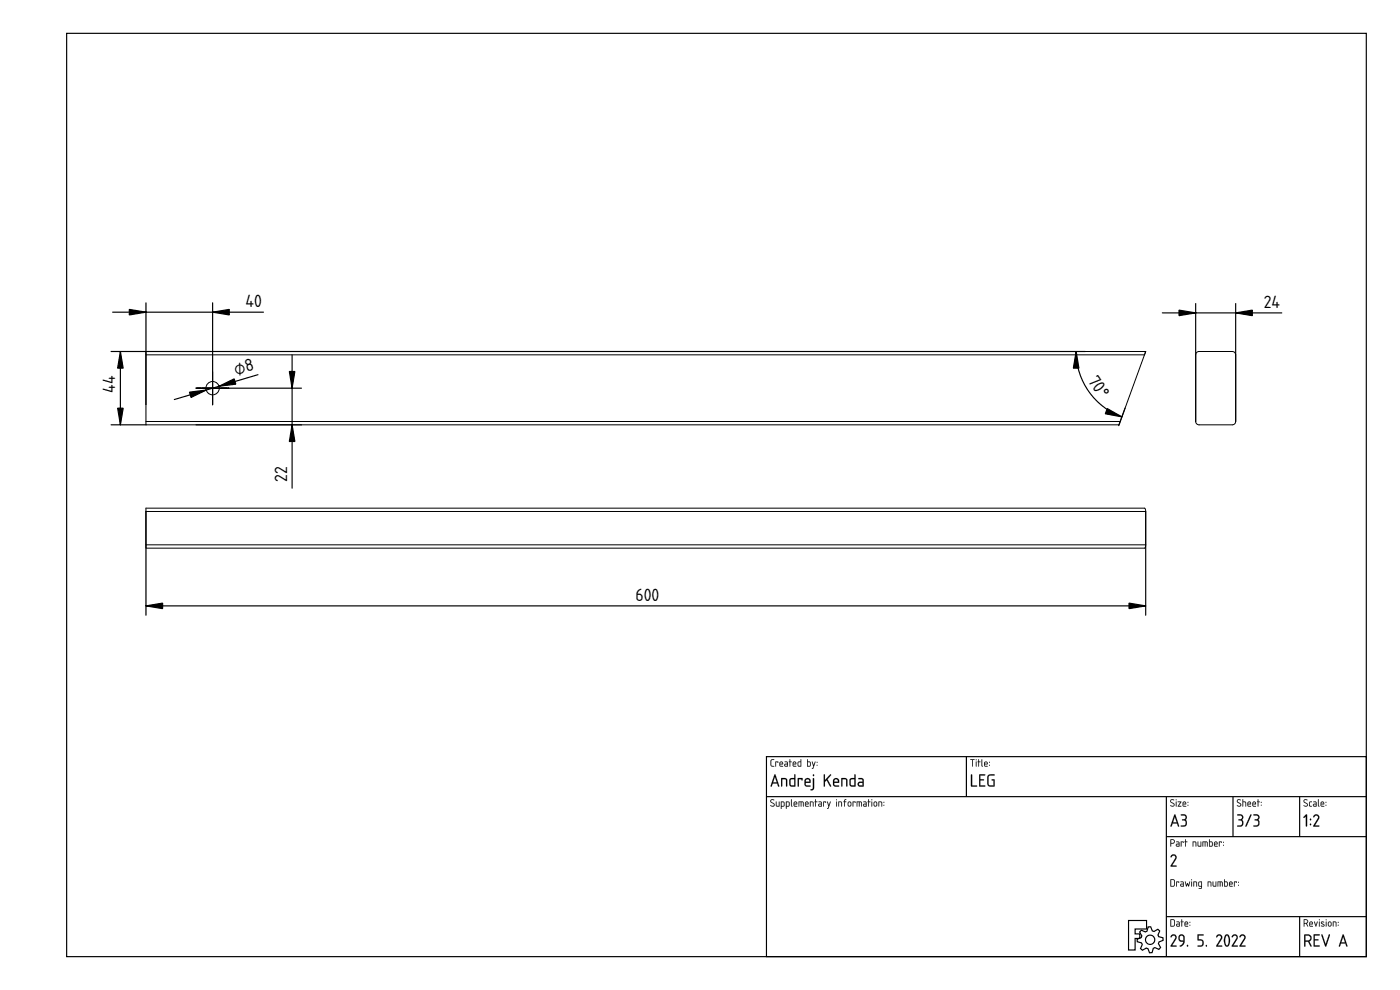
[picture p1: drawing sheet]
<svg xmlns="http://www.w3.org/2000/svg" width="420mm" height="297mm" viewBox="0 0 420 297" stroke-linecap="round" stroke-linejoin="round" font-family="sans-serif">
<defs><g id="words">
<g font-size="5">
<text x="73.7" y="92.1">40</text>
<text x="379.3" y="92.4">24</text>
<text x="70.9" y="112.7" transform="rotate(-17 70.9 112.7)">⌀8</text>
<text x="34.6" y="117.9" transform="rotate(-90 34.6 117.9)">44</text>
<text x="326.4" y="114.2" transform="rotate(56 326.4 114.2)">70°</text>
<text x="86.1" y="144.6" transform="rotate(-90 86.1 144.6)">22</text>
<text x="190.7" y="180.3">600</text>
</g>
</g></defs>
<g fill="none" stroke="#000" stroke-width=".35">
<path d="M20 10h390v277h-390zM230 227h180v60h-180zM230 239h180M290 227v12M350 239v48M370 239v12M390 239v12M350 251h60M338.7 276.2h5.4v2.5h-3.4v1.5h1.4v1.4h-1.4v3.4h-2zM342.5 279.1l1.2 .5 .5-.2 .4-1.3h.7l.5 1.2 .5 .2 1.2-.7 .5 .5-.5 1.2 .2 .5 1.3 .4 .1 .7-1.3 .5-.1 .5 .6 1.2-.5 .6-1.2-.6-.5 .2-.3 1.3-.8 .1-.5-1.3-.5-.1-1.1 .6-.6-.5 .5-1.2-.2-.5-1.3-.3v-.8l1.2-.5 .2-.5-.7-1.1zM350 275h60M390 275v12"/>
<circle cx="345.2" cy="282" r="1.4"/>
</g>
<g fill="#000">
<path d="M351.6 256.6a.92 .92 0 0 1 1.2-.1 .92 .92 0 0 1 .2 1.3l-1.2 1.9h1.1l.2 .3h-1.8l1.3-2.4a.63 .63 0 0 0-.3-.9 .63 .63 0 0 0-.8 .5l-.2-.1z"/>
<path d="M231.4 228l.9-.2-.8 .4v1.3l.1 .3h.6l.1 .2h-.7l-.3-.3zM232.7 228.5l.9 .1-.1 .3-.1-.2h-.5l-.1 1.3zM234.2 228.8l-.1 .3h.7l-.2-.4zM234.1 228.6a.55 .55 0 0 1 .7 0 .55 .55 0 0 1 .1 .7h-.8l.1 .5 .8 .1-.7 .1a.91 .91 0 0 1-.2-1.4zM235.6 229.4l.1 .4h.5v-.5zM235.5 228.5h.7l.3 .4-.1 1.1h-.6a.44 .44 0 0 1-.4-.4 .44 .44 0 0 1 .4-.5h.4v-.3zM237 227.8l.2 .1v.6l.4 .1-.4 .1-.1 1.3-.1-1.3-.3-.1 .3-.1zM238.2 228.8l-.1 .3h.7l-.2-.4zM238.1 228.6a.55 .55 0 0 1 .7 0 .55 .55 0 0 1 .1 .7h-.8l.1 .5 .8 .1-.7 .1a.91 .91 0 0 1-.2-1.4zM239.7 228.7l-.1 .1a.63 .63 0 0 0 0 .7 .63 .63 0 0 0 .7 .3v-1.1zM239.5 228.6l.8-.1v-.6l.1-.1v2.2h-.8l-.2-.2zM242.4 228.7v1.1h.6l.1-1zM242.2 227.8l.2 .1v.6h.7l.2 .3v.8l-.3 .4-.8-.1zM243.7 228.5l.5 1.1 .3-1h.2l-.7 2.1-.4-.1 .5-.7zM245.1 229.5l.2 .2zM245.1 228.6l.2 .3z"/>
<path d="M231.4 227.9l.9-.1v.2l-.8 .2v1.3l.1 .2 .7 .1v.2h-.7l-.3-.3zM231.4 228l-.1 1.7 .3 .3h.7l-.7-.2-.2-.3 .1-1.3 .8-.4zM232.7 228.5l.9 .1-.1 .3-.1-.2h-.5l-.1 1.3zM232.7 228.5l.1 1.5 .1-1.3h.5l.1 .2 .1-.3zM234.2 228.8l-.1 .3h.7l-.2-.4zM234.2 228.8a.36 .36 0 0 1 .4-.1 .36 .36 0 0 1 .2 .5h-.7zM234.1 228.6a.56 .56 0 0 1 .8 0 .56 .56 0 0 1 0 .8l-.8-.1 .1 .4 .8 .2-.7 .1a.92 .92 0 0 1-.2-1.4zM234.1 228.6l-.2 .4 .1 .9 1 .1-.8-.2-.1-.3v-.2h.9l-.1-.6-.4-.2zM235.6 229.4l.1 .4h.5v-.5zM235.6 229.4l.7-.1v.5h-.7zM235.5 228.5h.7l.3 .4-.1 1.1h-.6a.46 .46 0 0 1-.5-.4 .46 .46 0 0 1 .5-.5h.4v-.3l-.7-.1zM235.5 228.5l.7 .3 .1 .4h-.5a.43 .43 0 0 0-.4 .4 .43 .43 0 0 0 .4 .4h.6v-1.1l-.2-.4zM237 227.8l.2 .1v.6l.4 .1-.4 .1-.1 1.3-.1-1.3-.3-.1 .3-.1zM237 227.8v.7l-.2 .1 .2 .1 .1 1.3 .1-1.3 .4-.1-.4-.1zM238.2 228.8l-.1 .3h.7l-.2-.4zM238.2 228.8a.36 .36 0 0 1 .4-.1 .36 .36 0 0 1 .2 .5h-.7zM238.1 228.6a.56 .56 0 0 1 .7 0 .56 .56 0 0 1 .1 .8l-.8-.1 .1 .4 .8 .2-.7 .1a.92 .92 0 0 1-.2-1.4zM238.1 228.6l-.2 .4 .1 .9 .9 .1-.7-.2-.1-.3v-.2h.8l-.1-.6-.4-.2zM239.7 228.7l-.1 .1a.61 .61 0 0 0 0 .7 .61 .61 0 0 0 .7 .3v-1.1zM239.7 228.7h.6v1.1h-.4a.65 .65 0 0 1-.2-1.1zM239.5 228.6l.8-.1-.1-.6 .2-.1v2.2l-.9-.1zM239.5 228.6l-.1 1.1 .3 .3h.7v-2.2l-.1 .7zM242.4 228.7v1.1l.6-.1a.7 .7 0 0 0-.1-1zM242.4 228.7h.5a.73 .73 0 0 1 .2 1l-.7 .1zM242.2 227.8l.2 .1v.6h.7l.2 .2v1.1l-.3 .2-.8-.1zM242.2 227.8v2.1l.8 .1 .3-.4v-.8l-.2-.3h-.7zM243.7 228.5l.2 .1 .3 1 .3-1h.3l-.8 2.1-.4-.1 .3-.1 .2-.6zM243.7 228.5l.4 1.4-.2 .6-.2 .1 .3 .1 .7-2.1h-.2l-.3 1zM245.1 229.5h.2v.3l-.2-.1zM245.1 229.5l.2 .2zM245.1 228.6h.2v.3h-.2zM245.1 228.6l.2 .2z"/>
<path d="M232.5 232.4l.3 .1 1.1 3.2-.2 .4-.5-1h-1.3l-.3 .9-.4-.1zM232.5 232.4l-1.2 3.5h.3l.3-.8h1.4l.4 .9 .1-.2-1.1-3.3zM232.5 233.1l-.5 1.6h1.1zM232.6 233l.6 1.8h-1.2zM234.4 233.5l1.3-.1 .6 .7v1.7l-.2 .2-.2-.2-.1-1.8-1-.2v2l-.2 .2a3.7 3.7 0 0 1-.2-2.5zM234.5 233.5v2.4l.2-.1v-2h.8l.4 .2 .2 2 .1-.9a1.11 1.11 0 0 0-.7-1.6zM237.4 233.9l-.1 1.6 1.1 .2v-1.9zM237.4 233.8h1v1.9a.94 .94 0 0 1-1.2-.5zM237 233.7l.4-.3h1l-.1-.9 .4-.1-.1 3.6h-1.2l-.4-.3-.1-1.6zM237.1 233.7l-.1 1.9 .4 .4h1.2l.1-3.6-.3 .1v1h-1zM239.4 233.5l1.3-.1 .2 .2-.2 .6-.2-.4h-.7v2l-.2 .2a3.6 3.6 0 0 1-.2-2.5zM239.5 233.5l.1 2.5 .1-.2v-2h.8l.2 .3 .1-.5zM241.9 234l-.1 .6h1.1l-.2-.7zM241.9 234a.59 .59 0 0 1 .8-.2 .59 .59 0 0 1 .2 .8h-1.1zM241.7 233.6a.94 .94 0 0 1 1.3 .1 .94 .94 0 0 1 .1 1.2h-1.3l.2 .7h1.1l.2 .2-.2 .3h-.9a.92 .92 0 0 1-.8-1.3v-.7zM241.8 233.7l-.3 .6 .1 1.5 .6 .2h1v-.3l-1.2-.1-.2-.4v-.3l1.4-.1-.2-1.1-.6-.2zM244 233.5l.3 .1v2.8a.68 .68 0 0 1-.4 .7 .68 .68 0 0 1-.7-.1l.7-.5zM244 233.5v2.9l-.3 .4h-.4l.1 .3 .6-.1 .3-.4v-3zM243.9 232.6a.26 .26 0 0 1 .5 0 .26 .26 0 0 1-.5 0zM244 232.4v.4h.3v-.4zM247.2 232.4l.4 .1v1.6l1.5-1.7h.3l-1.1 1.4 1.1 2-.1 .2-.2-.1-1-1.8-.5 .5-.1 1.4h-.3zM247.3 232.4v3.5l.3-.1v-1.2l.5-.6 1.2 2 .1-.3-1.1-1.9 1.1-1.4h-.3l-1.6 1.7v-1.6zM250.5 234l-.1 .6h1.1l-.3-.7zM250.5 234a.59 .59 0 0 1 .7-.2 .59 .59 0 0 1 .3 .8h-1.2zM250.3 233.6a.94 .94 0 0 1 1.3 .1 .94 .94 0 0 1 .1 1.2h-1.3l.1 .7h1.1l.3 .2-.3 .3h-.9a.92 .92 0 0 1-.7-1.3v-.7zM250.3 233.7l-.3 .6 .2 1.5 .5 .2h1.1v-.3l-1.3-.1-.2-.4v-.3l1.5-.1-.2-1.1-.7-.2zM252.5 233.5l1.3-.1 .5 .7v1.7l-.2 .2-.2-.2v-1.8l-1.1-.2v2l-.2 .2a3.7 3.7 0 0 1-.1-2.5zM252.5 233.5v2.4l.3-.1v-2h.8l.3 .2 .2 2 .2-.9a1.11 1.11 0 0 0-.7-1.6zM255.5 233.9l-.1 1.6 1 .2v-1.9zM255.5 233.8h.9v1.9a.94 .94 0 0 1-1.1-.5zM255.1 233.7l.4-.3h.9v-.9l.3-.1v3.6h-1.2l-.5-.3-.1-1.6zM255.1 233.7v1.9l.4 .4h1.2v-3.6l-.3 .1v1h-.9zM257.9 235l-.1 .4 .2 .2 .9 .1v-.8zM257.8 235l1.1-.1v.8l-1.1-.1zM257.6 233.5l1.1-.1 .5 .6v1.9l-1.1 .2a.77 .77 0 0 1-.7-.8 .77 .77 0 0 1 .7-.8h.8l-.1-.5-1.2-.2zM257.6 233.5v.2l1.3 .3v.6h-.8a.72 .72 0 0 0-.7 .7 .72 .72 0 0 0 .7 .7l1.1-.1v-1.9l-.5-.5z"/>
<path d="M232.5 232.4l.2 .1 1.1 3.3-.1 .2-.5-.9h-1.3l-.3 .9-.3-.1zM232.6 233.1l-.6 1.6h1.1zM234.5 233.5a1.44 1.44 0 0 1 1.7 .5v1.8l-.1 .2-.2-.2v-1.8l-.4-.2h-.7v2l-.2 .2-.2-.2zM237.4 233.8l-.2 .5 .1 1.2 1.1 .2v-1.9zM237.1 233.7l.3-.2 1-.1v-.9l.3-.1v3.6h-1.3l-.4-.3-.1-1.6zM239.5 233.5l1.2-.1 .2 .2-.2 .6-.2-.4h-.7v2l-.2 .2-.2-.2zM241.9 234l-.1 .6h1.1a.58 .58 0 0 0-.3-.7 .58 .58 0 0 0-.7 .1zM241.8 233.7a.92 .92 0 0 1 1.2 0 .92 .92 0 0 1 .1 1.2h-1.3l.2 .7 1.3 .2-1.1 .2a.89 .89 0 0 1-.8-1.2l.1-.7zM244 233.5l.3 .1v2.8a.66 .66 0 0 1-.4 .6 .66 .66 0 0 1-.7 0l.7-.5zM244 232.6a.24 .24 0 0 1 .4 0 .24 .24 0 0 1-.4 0zM247.3 232.4l.3 .1v1.6l1.5-1.7h.3l-1.1 1.4 1.1 2-.1 .2-1.2-1.9-.5 .5-.1 1.4h-.2zM250.5 234l-.1 .6h1.1a.58 .58 0 0 0-.3-.7 .58 .58 0 0 0-.7 .1zM250.3 233.7a.92 .92 0 0 1 1.2 0 .92 .92 0 0 1 .2 1.2h-1.3l.1 .7 1.3 .2-1.1 .2a.89 .89 0 0 1-.7-1.2v-.7zM252.5 233.5a1.44 1.44 0 0 1 1.8 .5v1.8l-.2 .2-.2-.2v-1.8l-.3-.2h-.8v2l-.2 .2-.1-.2zM255.5 233.8l-.2 .5v1.2l1.1 .2v-1.9zM255.1 233.7l.4-.2 .9-.1v-.9l.3-.1v3.6h-1.2l-.5-.3-.1-1.6zM257.8 235v.4l.2 .2 .9 .1v-.8zM257.6 233.5h1.1l.5 .5v1.9l-1.1 .1a.74 .74 0 0 1-.7-.7 .74 .74 0 0 1 .7-.8h.8l-.1-.5-1.2-.3z"/>
<path d="M291.2 227.8l1.3 .1-.6 .1-.1 2-.1-2h-.5zM291.2 227.8l.5 .2 .1 2 .1-2 .6-.1zM292.9 228.5l.2 .1-.1 1.4zM292.9 228.5l.1 1.5 .1-1.4zM292.8 228a.2 .2 0 0 1 .4 0 .2 .2 0 0 1-.4 0zM292.9 227.8l.1 .3zM293.6 227.8l.2 .1v.6l.5 .1-.5 .1-.1 1.3-.1-1.3-.2-.1 .2-.1zM293.6 227.8v.7l-.2 .1 .2 .1 .1 1.3 .1-1.3 .5-.1-.5-.1zM294.6 227.8l.2 .1 .1 2.1-.4-.3zM294.6 227.8v1.9l.3 .3zM295.6 228.8v.3h.6l-.2-.4zM295.6 228.8a.36 .36 0 0 1 .5-.1 .36 .36 0 0 1 .1 .5h-.7zM295.5 228.6a.56 .56 0 0 1 .8 0 .56 .56 0 0 1 0 .8l-.8-.1 .1 .4 .9 .2-.7 .1a.92 .92 0 0 1-.3-1.4zM295.5 228.6l-.2 .4 .2 .9 .9 .1-.8-.2-.1-.3v-.2h.9l-.1-.6-.4-.2zM296.9 229.5h.2v.3l-.2-.1zM296.9 229.5l.1 .2zM296.9 228.6h.2v.3h-.2zM296.9 228.6l.1 .2z"/>
<path d="M291.2 227.8l1.3 .1-.6 .1-.1 2-.1-2h-.5zM292.9 228.5l.2 .1-.1 1.4zM292.9 228a.14 .14 0 0 1 .2 0 .14 .14 0 0 1-.2 0zM293.6 227.8l.2 .1v.6l.5 .1-.5 .1-.1 1.3-.1-1.3-.2-.1 .2-.1zM294.6 227.8l.2 .1 .1 2.1-.3-.3zM295.6 228.8v.3h.6l-.2-.4zM295.5 228.6a.55 .55 0 0 1 .8 0 .55 .55 0 0 1 0 .7h-.8l.2 .5 .7 .1-.6 .1a.91 .91 0 0 1-.3-1.4zM296.9 229.5l.1 .2zM296.9 228.6l.1 .3z"/>
<path d="M291.4 232.4l.4 .1v3.2h1.2l.2 .3h-1.8zM293.9 232.4h1.7l-.1 .3h-1.3v1.1l1.1 .2-1.1 .2v1.5h1.3l.1 .3h-1.7zM296.6 232.6l.6-.3 1.3 .1-.2 .3-1.4 .1-.2 .5v1.9l.3 .4 1.2 .1v-1.5l-.6-.2 .2-.2 .7 .1v2.1h-1.6l-.5-.4-.1-2.4z"/>
<path d="M291.4 232.4l.4 .1v3.2l1.2-.1 .2 .4h-1.8zM291.5 232.4v3.6h1.7l-.2-.3h-1.3v-3.2zM293.9 232.4h1.8l-.2 .3h-1.3v1.1h.9l.3 .2-.2 .2h-1v1.5l1.3-.1 .2 .4h-1.8zM293.9 232.4v3.6h1.7l-.1-.3h-1.3v-1.6l1.1-.1-1.1-.2v-1.1h1.3l.1-.3zM296.6 232.6l.6-.3 1.3 .1-.2 .3-1.3 .1-.3 .5v1.9l.3 .4 1.2 .1v-1.5l-.6-.2 .2-.2 .7 .1v2.1h-1.6l-.5-.4-.1-2.4zM296.6 232.6l-.3 .6 .1 2.4 .5 .4 1.5-.1 .1-2-.9 .1 .6 .1v1.6l-1.2-.1-.4-.4v-1.9l.3-.6h1.4l.1-.3h-1.2z"/>
<path d="M231.3 240l.8-.2 .3 .2-.1 .1a.48 .48 0 0 0-.6-.1 .48 .48 0 0 0-.2 .5l1 .8-.2 .6a.59 .59 0 0 1-.6 .2 .59 .59 0 0 1-.4-.5l.7 .2 .3-.3-1.1-.9zM231.3 240l-.1 .6 .9 .5a.37 .37 0 0 1 .2 .6 .37 .37 0 0 1-.6 .1l-.4-.2v.2a.64 .64 0 0 0 1 .2 .64 .64 0 0 0-.2-1l-.7-.4v-.3l.9-.3-.6-.2zM232.9 240.5l.2 .1v1.1l.6 .1v-1.2l.2-.1v1.5l-1-.1zM232.9 240.5l.1 1.4 .9 .1v-1.5l-.2 .1v1.2h-.4l-.3-.1zM234.6 240.7v1.1h.5l.1-1zM234.5 240.7l.7 .1-.1 1h-.6zM234.4 240.5h.8l.3 .4-.1 1-.8 .1-.2 .7zM234.4 240.5v2.1l.1-.6h.5a.81 .81 0 0 0 .4-1.1 .81 .81 0 0 0-1-.4zM236.1 240.7v1.1h.5l.1-1zM236.1 240.7l.7 .1-.2 1h-.5zM235.9 240.5h.8l.3 .4-.1 1-.8 .1-.1 .7zM235.9 240.5v2.1l.2-.6h.5a.81 .81 0 0 0 .4-1.1 .81 .81 0 0 0-1.1-.4zM237.4 239.8l.2 .1 .1 2.1-.3-.3zM237.4 239.9v1.8l.3 .3zM238.5 240.8l-.1 .3h.7l-.2-.4zM238.4 240.8a.36 .36 0 0 1 .5-.1 .36 .36 0 0 1 .2 .5h-.7zM238.3 240.6h.1a.56 .56 0 0 1 .7 0 .56 .56 0 0 1 .1 .8l-.8-.1v.4l.9 .2-.7 .1a.92 .92 0 0 1-.3-1.4zM238.4 240.6l-.2 .4 .1 .9 .9 .1-.7-.2-.1-.3v-.2h.8l-.1-.6-.4-.2zM239.7 240.5l1.4 .1 .1 1.4-.2-.1-.1-1.1-.4-.1-.1 1.3-.1-1.3h-.4v1.2l-.2 .1zM239.7 240.5v1.5l.1-1.3h.5l.1 1.3 .1-1.3h.4l.1 1.3 .2-.1a.93 .93 0 0 0 0-1 .93 .93 0 0 0-1-.4zM241.9 240.8l-.1 .3h.7l-.2-.4zM241.9 240.8a.36 .36 0 0 1 .4-.1 .36 .36 0 0 1 .2 .5h-.7zM241.8 240.6a.56 .56 0 0 1 .7 0 .56 .56 0 0 1 .1 .8l-.8-.1 .1 .4 .8 .2-.7 .1a.92 .92 0 0 1-.2-1.4zM241.8 240.6l-.2 .4 .1 .9 .9 .1-.7-.2-.1-.3v-.2h.8l-.1-.6-.4-.2zM243.1 240.5l1 .1v1.4l-.2-.1v-1.1l-.6-.1v1.2l-.2 .1zM243.1 240.5v1.5l.2-1.3 .6 .1 .2 1.2v-.7a.7 .7 0 0 0-.2-.8 .7 .7 0 0 0-.8 0zM244.7 239.8l.2 .1v.6l.4 .1-.4 .1-.1 1.3-.1-1.3-.3-.1 .3-.1zM244.7 239.8v.7l-.2 .1 .2 .1 .1 1.3 .1-1.3 .4-.1-.4-.1zM245.8 241.4l.1 .4h.5v-.4zM245.8 241.4l.6-.1v.5h-.6zM245.7 240.5h.7l.3 .4-.1 1.1h-.6a.46 .46 0 0 1-.5-.4 .46 .46 0 0 1 .5-.5h.4v-.3l-.7-.1zM245.7 240.5l.7 .3v.4h-.4a.43 .43 0 0 0-.4 .4 .43 .43 0 0 0 .4 .4h.6v-1.1l-.2-.4zM247 240.5l.9 .1-.1 .3-.1-.2h-.5l-.1 1.3zM247.1 240.5v1.5l.1-1.3h.5l.1 .2 .1-.3zM248.2 240.5l.2 .1 .3 1 .4-1h.2l-.8 2.1-.3-.1 .3-.1 .1-.6zM248.2 240.5l.4 1.4-.1 .6-.3 .1 .3 .1 .8-2.1h-.2l-.4 1zM251 240.5l.2 .1-.1 1.4zM251 240.5l.1 1.5 .1-1.4zM251 240a.15 .15 0 0 1 .3 0 .15 .15 0 0 1-.3 0zM251 239.8l.2 .3zM251.6 240.5l1 .1 .1 1.4-.2-.1-.1-1.1-.6-.1v1.2l-.2 .1zM251.6 240.5v1.5l.2-1.3 .7 .1 .1 1.2 .1-.7a.7 .7 0 0 0-.2-.8 .7 .7 0 0 0-.9 0zM253.4 239.9l.6-.1-.5 .7 .5 .1-.5 .1-.1 1.3-.1-1.3-.2-.1 .2-.1zM253.5 239.9l-.2 .6-.2 .1 .2 .1 .1 1.3 .1-1.3 .5-.1-.5-.1 .1-.3 .3-.4zM254.7 240.8v.8l.4 .1 .1-.8zM254.7 240.8h.5l.1 .6a.36 .36 0 0 1-.3 .4 .36 .36 0 0 1-.4-.3zM254.6 240.6a.55 .55 0 0 1 .6-.1 .55 .55 0 0 1 .3 .5l-.1 .8-.7 .2-.3-.5zM254.3 241.2a.68 .68 0 0 0 1.3 0 .68 .68 0 0 0-1.3 0zM255.9 240.5l.9 .1-.1 .3-.2-.2h-.4l-.1 1.3zM255.9 240.5l.1 1.5 .1-1.3h.5l.1 .2v-.3zM257.1 240.5l1.4 .1 .1 1.4-.2-.1v-1.1l-.4-.1-.1 1.3-.1-1.3h-.5v1.2l-.2 .1zM257.1 240.5v1.5l.2-1.3h.5l.1 1.3 .1-1.3h.4l.1 1.3 .1-.1a.93 .93 0 0 0 0-1 .93 .93 0 0 0-1-.4zM259.3 241.4v.4h.6v-.4zM259.2 241.4l.7-.1v.5h-.6zM259.1 240.5h.7l.3 .4v1.1h-.7a.46 .46 0 0 1-.4-.4 .46 .46 0 0 1 .4-.5h.5l-.1-.3-.7-.1zM259.1 240.5l.8 .3v.4h-.5a.43 .43 0 0 0-.4 .4 .43 .43 0 0 0 .4 .4h.6l.1-1.1-.3-.4zM260.6 239.8l.2 .1v.6l.5 .1-.5 .1-.1 1.3-.1-1.3-.2-.1 .2-.1zM260.6 239.8v.7l-.2 .1 .2 .1 .1 1.3 .1-1.3 .4-.1-.4-.1zM261.6 240.5l.2 .1-.2 1.4zM261.6 240.5v1.5l.1-1.4zM261.5 240a.15 .15 0 0 1 .3 0 .15 .15 0 0 1-.3 0zM261.6 239.8l.1 .3zM262.5 240.8l-.1 .8 .5 .1 .1-.8zM262.5 240.8h.5l.1 .6a.36 .36 0 0 1-.4 .4 .36 .36 0 0 1-.3-.3zM262.4 240.6l.5-.1 .3 .3 .1 .8-.4 .4h-.4l-.3-.4zM262 241.2a.7 .7 0 0 0 1.4 0 .7 .7 0 0 0-1.4 0zM263.7 240.5l.9 .1 .1 1.4-.2-.1v-1.1l-.7-.1 .1 1.2-.2 .1zM263.7 240.5v1.5l.1-1.3 .7 .1 .1 1.2 .1-.7a.7 .7 0 0 0-.2-.8 .7 .7 0 0 0-.8 0zM265.2 241.5h.2v.3h-.2zM265.2 241.5l.1 .2zM265.2 240.6h.2v.3h-.2zM265.2 240.6l.1 .2z"/>
<path d="M231.3 240a.53 .53 0 0 1 .6-.3 .53 .53 0 0 1 .4 .4 .49 .49 0 0 0-.6-.1 .49 .49 0 0 0-.3 .5l.7 .5a.59 .59 0 0 1 .1 .9 .59 .59 0 0 1-.9-.3 .44 .44 0 0 0 .7 .2 .44 .44 0 0 0 .1-.7l-.9-.5zM232.9 240.5l.1 .1 .1 1.1 .2 .1h.4v-1.2l.2-.1v1.5l-1-.1zM234.6 240.7v1.1h.5l.1-1zM234.4 240.5a.8 .8 0 0 1 1.1 .6 .8 .8 0 0 1-.9 .9l-.2 .7zM236.1 240.7v1.1h.5l.1-1zM235.9 240.5a.8 .8 0 0 1 1.1 .6 .8 .8 0 0 1-.9 .9l-.1 .7zM237.4 239.8l.2 .1 .1 2.1-.3-.3zM238.5 240.8l-.1 .3h.7l-.2-.4zM238.4 240.6a.55 .55 0 0 1 .7 0 .55 .55 0 0 1 .1 .7h-.8l.1 .5 .8 .1-.7 .1a.91 .91 0 0 1-.2-1.4zM239.7 240.5h1a1.06 1.06 0 0 1 .4 1.5l-.1-1.2-.3-.1h-.2l-.1 1.3-.1-1.3h-.4v1.2l-.2 .1zM241.9 240.8l-.1 .3h.7l-.2-.4zM241.8 240.6a.55 .55 0 0 1 .7 0 .55 .55 0 0 1 .1 .7h-.8l.1 .5 .8 .1-.7 .1a.91 .91 0 0 1-.2-1.4zM243.1 240.5a.71 .71 0 0 1 .8 0 .71 .71 0 0 1 .3 .8l-.1 .7-.2-1.2-.6-.1v1.2l-.2 .1zM244.7 239.8l.2 .1v.6l.4 .1-.4 .1-.1 1.3-.1-1.3-.3-.1 .3-.1zM245.8 241.4l.1 .4h.5v-.4zM245.7 240.5h.7l.2 .4v1.1h-.6a.44 .44 0 0 1-.5-.4 .44 .44 0 0 1 .5-.5h.4v-.3zM247.1 240.5l.8 .1-.1 .3-.1-.2h-.5l-.1 1.3zM248.2 240.5l.5 1.1 .4-1h.2l-.8 2.1-.3-.1 .4-.7zM251 240.5l.2 .1-.1 1.4zM251 240a.15 .15 0 0 1 .3 0 .15 .15 0 0 1-.3 0zM251.6 240.5a.71 .71 0 0 1 .9 0 .71 .71 0 0 1 .2 .8l-.1 .7-.1-1.2-.7-.1v1.2l-.2 .1zM253.5 239.9l.5-.1-.4 .4-.1 .3 .5 .1-.5 .1-.1 1.3-.1-1.3-.2-.1zM254.7 240.8l-.1 .7a.34 .34 0 0 0 .4 .3 .34 .34 0 0 0 .3-.4l-.1-.6zM254.6 240.6l.6-.1a.93 .93 0 0 1-.1 1.5h-.4a.96 .96 0 0 1-.1-1.4zM255.9 240.5l.9 .1-.1 .3-.2-.2h-.4l-.1 1.3zM257.1 240.5h1.1a1.06 1.06 0 0 1 .3 1.5l-.1-1.2-.2-.1h-.2l-.1 1.3-.1-1.3h-.5v1.2l-.2 .1zM259.3 241.4v.4h.6v-.4zM259.1 240.5h.7l.3 .4v1.1h-.7a.44 .44 0 0 1-.4-.4 .44 .44 0 0 1 .4-.5h.5v-.3zM260.6 239.8l.2 .1v.6l.4 .1-.4 .1-.1 1.3-.1-1.3-.2-.1 .2-.1zM261.6 240.5l.2 .1-.2 1.4zM261.5 240a.15 .15 0 0 1 .3 0 .15 .15 0 0 1-.3 0zM262.5 240.8l-.1 .7a.34 .34 0 0 0 .3 .3 .34 .34 0 0 0 .4-.4l-.2-.6zM262.4 240.6l.6-.1a.93 .93 0 0 1-.1 1.5h-.4a.96 .96 0 0 1-.1-1.4zM263.7 240.5a.71 .71 0 0 1 .8 0 .71 .71 0 0 1 .2 .8l-.1 .7-.1-1.2-.7-.1v1.2l-.1 .1zM265.2 241.5l.1 .2zM265.2 240.6l.2 .3z"/>
<path d="M351.3 240l.8-.2 .3 .2-.1 .1a.48 .48 0 0 0-.6-.1 .48 .48 0 0 0-.2 .5l1 .8-.2 .6a.59 .59 0 0 1-.6 .2 .59 .59 0 0 1-.4-.5l.7 .2 .3-.3-1.1-.9zM351.4 240l-.2 .6 .9 .5a.37 .37 0 0 1 .2 .6 .37 .37 0 0 1-.6 .1l-.4-.2v.2a.64 .64 0 0 0 1 .2 .64 .64 0 0 0-.1-1l-.8-.4v-.3l1-.3-.7-.2zM352.9 240.5l.2 .1-.1 1.4zM352.9 240.5l.1 1.5 .1-1.4zM352.9 240a.15 .15 0 0 1 .3 0 .15 .15 0 0 1-.3 0zM352.9 239.8l.2 .3zM353.5 240.5h1l-.7 1.3h.6l.1 .2h-1l.7-1.3h-.6zM353.5 240.5l.8 .2-.8 1.3h1l-.1-.2h-.7l.8-1.3zM355.2 240.8l-.1 .3h.7l-.2-.4zM355.2 240.8a.36 .36 0 0 1 .4-.1 .36 .36 0 0 1 .2 .5h-.7zM355.1 240.6a.56 .56 0 0 1 .7 0 .56 .56 0 0 1 .1 .8l-.8-.1 .1 .4 .8 .2-.7 .1a.92 .92 0 0 1-.2-1.4zM355.1 240.6l-.2 .4 .1 .9 1 .1-.8-.2-.1-.3v-.2h.9l-.1-.6-.4-.2zM356.4 241.5h.2v.3h-.2zM356.4 241.5l.2 .2zM356.4 240.6h.2v.3h-.2zM356.4 240.6l.2 .2z"/>
<path d="M351.3 240a.53 .53 0 0 1 .6-.3 .53 .53 0 0 1 .4 .4 .49 .49 0 0 0-.6-.1 .49 .49 0 0 0-.2 .5l.7 .5a.59 .59 0 0 1 0 .9 .59 .59 0 0 1-.9-.3 .44 .44 0 0 0 .7 .2 .44 .44 0 0 0 .1-.7l-.9-.5zM352.9 240.5l.2 .1-.1 1.4zM352.9 240a.15 .15 0 0 1 .3 0 .15 .15 0 0 1-.3 0zM353.5 240.5h1l-.7 1.3h.6l.1 .2h-1l.7-1.3h-.6zM355.2 240.8l-.1 .3h.7l-.2-.4zM355.1 240.6a.55 .55 0 0 1 .7 0 .55 .55 0 0 1 .1 .7h-.8l.1 .5 .8 .1-.7 .1a.91 .91 0 0 1-.2-1.4zM356.4 241.5l.2 .2zM356.4 240.6l.2 .3z"/>
<path d="M351.5 256.6a.92 .92 0 0 1 1.4 .1l.2 .9-1.3 2.1h1.1l.2 .3h-1.8v-.3l1.3-2.1v-.7a.72 .72 0 0 0-1.1 .4l-.2-.2zM351.7 256.5l-.4 .6h.3a.59 .59 0 0 1 .9-.4 .59 .59 0 0 1 .2 .9l-1.3 2.4h1.7l-.2-.3h-1.2l1.3-1.9a.94 .94 0 0 0-.5-1.4z"/>
<path d="M351.5 252v.9h.5a.45 .45 0 0 0 .4-.5 .45 .45 0 0 0-.5-.4zM351.3 251.8h.6a.66 .66 0 0 1 .7 .7 .66 .66 0 0 1-.6 .6h-.5v.8l-.2 .1zM353.1 253.4l.1 .4h.6v-.4zM353 252.5h.7l.3 .4-.1 1.1h-.6a.44 .44 0 0 1-.4-.4 .44 .44 0 0 1 .4-.5h.5l-.1-.3zM354.4 252.5l.8 .1-.1 .3-.1-.2h-.4l-.1 1.3zM355.7 251.8l.2 .1v.6l.5 .1-.5 .1-.1 1.3-.1-1.3-.2-.1 .2-.1zM358 252.5a.71 .71 0 0 1 .8 0 .71 .71 0 0 1 .2 .8l-.1 .7-.1-1.2-.7-.1v1.2l-.1 .1zM359.4 252.5l.2 .1v1.1l.2 .1h.5v-1.2l.2-.1v1.5l-1-.1zM360.9 252.5h1.1a1.06 1.06 0 0 1 .3 1.5l-.1-1.2-.2-.1h-.2l-.1 1.3-.1-1.3h-.5v1.2l-.2 .1zM363.1 252.7v1.1h.5l.1-1zM362.9 251.8l.2 .1v.6h.6l.2 .3v.8l-.2 .4-.9-.1zM364.6 252.8l-.1 .3h.7l-.2-.4zM364.5 252.6a.55 .55 0 0 1 .8 0 .55 .55 0 0 1 0 .7h-.8l.1 .5 .8 .1-.6 .1a.91 .91 0 0 1-.3-1.4zM365.8 252.5l.9 .1-.1 .3-.1-.2h-.5l-.1 1.3zM367.1 253.5l.2 .2zM367.1 252.6l.2 .3z"/>
<path d="M351.5 252v.9h.5a.43 .43 0 0 0 .4-.5 .43 .43 0 0 0-.5-.4zM351.5 252h.4a.46 .46 0 0 1 .5 .4 .46 .46 0 0 1-.4 .5h-.5zM351.3 251.8h.8l.3 .2a.67 .67 0 0 1 .1 .7 .67 .67 0 0 1-.5 .5l-.5-.1v.8l-.2 .1zM351.3 251.9v2.1l.2-.9 1-.2a.66 .66 0 0 0-.6-1.1zM353.2 253.4v.4h.6v-.4zM353.1 253.4l.7-.1v.5h-.7zM353 252.5h.7l.3 .4v1.1h-.7a.46 .46 0 0 1-.4-.4 .46 .46 0 0 1 .4-.5h.5l-.1-.3-.7-.1zM353 252.5l.8 .3v.4h-.5a.43 .43 0 0 0-.4 .4 .43 .43 0 0 0 .4 .4h.6l.1-1.1-.3-.4zM354.4 252.5l.9 .1-.2 .3-.1-.2h-.4l-.1 1.3zM354.4 252.5l.1 1.5 .1-1.3h.4l.1 .2 .1-.3zM355.7 251.8l.2 .1v.6l.5 .1-.5 .1-.1 1.3-.1-1.3-.2-.1 .2-.1zM355.7 251.9v.6l-.2 .1 .2 .1 .1 1.3 .1-1.3 .4-.1-.4-.1zM357.9 252.5l1 .1 .1 1.4-.2-.1-.1-1.1-.6-.1v1.2l-.2 .1zM358 252.5v1.5l.1-1.3 .7 .1 .1 1.2 .1-.7a.7 .7 0 0 0-.2-.8 .7 .7 0 0 0-.8 0zM359.4 252.5l.2 .1v1.1l.7 .1v-1.2l.2-.1v1.5l-1-.1zM359.4 252.5l.1 1.4 1 .1v-1.5l-.2 .1v1.2h-.5l-.2-.1zM360.9 252.5l1.4 .1 .1 1.4-.2-.1-.1-1.1-.3-.1-.1 1.3-.1-1.3h-.5v1.2l-.2 .1zM360.9 252.5v1.5l.2-1.3h.5l.1 1.3 .1-1.3h.4l.1 1.3 .1-.1a.93 .93 0 0 0 0-1 .93 .93 0 0 0-1-.4zM363.1 252.7v1.1l.6-.1a.7 .7 0 0 0-.2-1zM363 252.7h.5a.73 .73 0 0 1 .2 1l-.7 .1zM362.9 251.8l.2 .1v.6h.6l.2 .3v1l-.2 .2-.9-.1zM362.9 251.8v2.1l.8 .1 .2-.4v-.8l-.2-.3h-.7zM364.6 252.8l-.1 .3h.7l-.2-.4zM364.6 252.8a.36 .36 0 0 1 .5-.1 .36 .36 0 0 1 .1 .5h-.7zM364.5 252.6a.56 .56 0 0 1 .8 0 .56 .56 0 0 1 0 .8l-.8-.1 .1 .4 .8 .2-.6 .1a.92 .92 0 0 1-.3-1.4zM364.5 252.6l-.2 .4 .2 .9 .9 .1-.8-.2-.1-.3v-.2h.9l-.1-.6-.4-.2zM365.8 252.5l.9 .1-.1 .3-.1-.2h-.5l-.1 1.3zM365.9 252.5v1.5l.1-1.3h.5l.1 .2 .1-.3zM367.1 253.5h.2v.3h-.2zM367.1 253.5l.1 .2zM367.1 252.6h.2v.3h-.2zM367.1 252.6l.2 .2z"/>
<path d="M352.5 244.4l.3 .1 1.1 3.2-.2 .4-.4-1h-1.4l-.3 .9-.3-.1zM352.5 244.4l-1.2 3.5h.3l.3-.8h1.4l.4 .9 .1-.2-1.1-3.3zM352.6 245.1l-.6 1.6h1.1zM352.6 245l.6 1.8h-1.2zM354.4 244.4l1.2-.1 .3 .3a.88 .88 0 0 1-.1 1.4 1.2 1.2 0 0 1 .2 1.7 1.2 1.2 0 0 1-1.7 .1l1.4-.3a.84 .84 0 0 0 0-1 .84 .84 0 0 0-.9-.4v-.3a.7 .7 0 0 0 .8-.1 .7 .7 0 0 0 .1-.8l-1.3-.2zM354.4 244.4v.2l.9 .1a.56 .56 0 0 1 .5 .3 .56 .56 0 0 1-.1 .6l-.9 .4 .9 .3a.9 .9 0 0 1 0 1.2 .9 .9 0 0 1-1.1 .2l-.2 .1a1.15 1.15 0 0 0 1.6-.2 1.15 1.15 0 0 0-.2-1.6 1.01 1.01 0 0 0 .2-1.4 1.01 1.01 0 0 0-1.4-.2z"/>
<path d="M352.5 244.4l.3 .1 1 3.3-.1 .2-.4-.9h-1.4l-.3 .9-.3-.1zM352.6 245.1l-.6 1.6h1.1zM354.4 244.4a1.07 1.07 0 0 1 1.5 .1 1.07 1.07 0 0 1-.1 1.5 1.18 1.18 0 0 1 .2 1.7 1.18 1.18 0 0 1-1.6 .1l.2-.1a.85 .85 0 0 0 1.2-.6 .85 .85 0 0 0-1-1v-.2a.67 .67 0 0 0 .9-.2 .67 .67 0 0 0-.1-.9l-1.2-.2z"/>
<path d="M371.3 240l.8-.2 .3 .2-.1 .1a.48 .48 0 0 0-.6-.1 .48 .48 0 0 0-.2 .5l1 .8-.2 .6a.59 .59 0 0 1-.6 .2 .59 .59 0 0 1-.4-.5l.7 .2 .3-.3-1.1-.9zM371.4 240l-.2 .6 .9 .5a.37 .37 0 0 1 .2 .6 .37 .37 0 0 1-.6 .1l-.4-.2v.2a.64 .64 0 0 0 1 .2 .64 .64 0 0 0-.1-1l-.8-.4v-.3l1-.3-.7-.2zM372.9 239.8h.2v.7h.6l.3 .2v1.3l-.2-.1-.1-1.1-.6-.1v1.2l-.2 .1zM372.9 239.8v2.2l.2-.1v-1.2h.4l.3 .1 .1 1.2v-1.3l-.8-.2zM374.7 240.8l-.1 .3h.7l-.2-.4zM374.6 240.8a.36 .36 0 0 1 .5-.1 .36 .36 0 0 1 .2 .5h-.7zM374.5 240.6h.1a.56 .56 0 0 1 .7 0 .56 .56 0 0 1 .1 .8l-.8-.1v.4l.9 .2-.7 .1a.92 .92 0 0 1-.3-1.4zM374.6 240.6l-.2 .4 .1 .9 .9 .1-.7-.2-.1-.3v-.2h.8l-.1-.6-.4-.2zM376.1 240.8v.3h.6l-.2-.4zM376.1 240.8a.36 .36 0 0 1 .5-.1 .36 .36 0 0 1 .1 .5h-.7zM376 240.6a.56 .56 0 0 1 .8 0 .56 .56 0 0 1 0 .8l-.7-.1v.4l.9 .2-.7 .1a.92 .92 0 0 1-.3-1.4zM376 240.6l-.1 .4 .1 .9 .9 .1-.7-.2-.2-.3v-.2h.9l-.1-.6-.4-.2zM377.5 239.8l.2 .1v.6l.4 .1-.4 .1-.1 1.3-.2-1.3-.2-.1 .2-.1zM377.5 239.8v.7l-.3 .1 .3 .1 .1 1.3v-1.3l.5-.1-.5-.1zM378.4 241.5h.2v.3h-.2zM378.4 241.5l.2 .2zM378.4 240.6h.2v.3h-.2zM378.4 240.6l.2 .2z"/>
<path d="M371.3 240a.53 .53 0 0 1 .6-.3 .53 .53 0 0 1 .4 .4 .49 .49 0 0 0-.6-.1 .49 .49 0 0 0-.2 .5l.7 .5a.59 .59 0 0 1 0 .9 .59 .59 0 0 1-.9-.3 .44 .44 0 0 0 .7 .2 .44 .44 0 0 0 .1-.7l-.9-.5zM372.9 239.8h.2v.7h.6l.2 .2 .1 1.3-.2-.1-.1-1.1-.2-.1h-.4v1.2l-.2 .1zM374.7 240.8l-.1 .3h.7l-.2-.4zM374.6 240.6a.55 .55 0 0 1 .7 0 .55 .55 0 0 1 .1 .7h-.8l.1 .5 .8 .1-.7 .1a.91 .91 0 0 1-.2-1.4zM376.1 240.8v.3h.6l-.1-.4zM376 240.6a.55 .55 0 0 1 .8 0 .55 .55 0 0 1 0 .7h-.7l.1 .5 .8 .1-.7 .1a.91 .91 0 0 1-.3-1.4zM377.5 239.8l.2 .1v.6l.4 .1-.4 .1-.1 1.3-.2-1.3-.2-.1 .2-.1zM378.4 241.5l.2 .2zM378.4 240.6l.2 .3z"/>
<path d="M371.4 244.4a1.07 1.07 0 0 1 1.4 .1 1.07 1.07 0 0 1-.1 1.5 1.18 1.18 0 0 1 .2 1.7 1.18 1.18 0 0 1-1.6 .1l.2-.1a.85 .85 0 0 0 1.3-.6 .85 .85 0 0 0-1.1-1v-.2a.67 .67 0 0 0 .9-.2 .67 .67 0 0 0-.1-.9l-1.1-.2zM375.3 244.4h.2l.1 .2-1.5 3.3-.3 .1zM376.2 244.4a1.07 1.07 0 0 1 1.4 .1 1.07 1.07 0 0 1 0 1.5 1.18 1.18 0 0 1 .2 1.7 1.18 1.18 0 0 1-1.7 .1l.3-.1a.85 .85 0 0 0 1.2-.6 .85 .85 0 0 0-1-1v-.2a.67 .67 0 0 0 .9-.2 .67 .67 0 0 0-.1-.9l-1.2-.2z"/>
<path d="M371.3 244.4l1.2-.1 .4 .3a.88 .88 0 0 1-.2 1.4h.1a1.2 1.2 0 0 1 .2 1.7 1.2 1.2 0 0 1-1.7 .1l1.3-.3a.84 .84 0 0 0 .1-1 .84 .84 0 0 0-1-.4v-.3a.7 .7 0 0 0 .8-.1 .7 .7 0 0 0 .1-.8l-1.3-.2zM371.4 244.4v.2l.8 .1a.56 .56 0 0 1 .6 .3 .56 .56 0 0 1-.2 .6l-.9 .4 .9 .3a.9 .9 0 0 1 0 1.2 .9 .9 0 0 1-1.1 .2l-.2 .1a1.16 1.16 0 0 0 1.6-.2 1.16 1.16 0 0 0-.2-1.6 1.01 1.01 0 0 0 .2-1.4 1.01 1.01 0 0 0-1.4-.2zM375.3 244.4h.3v.2l-1.5 3.3-.3 .1zM375.3 244.4l-1.5 3.6 .3-.1 1.5-3.3zM376.2 244.4l1.2-.1 .3 .3a.88 .88 0 0 1-.1 1.4 1.2 1.2 0 0 1 .2 1.7 1.2 1.2 0 0 1-1.7 .1l1.4-.3a.84 .84 0 0 0 0-1 .84 .84 0 0 0-.9-.4v-.3a.7 .7 0 0 0 .8-.1 .7 .7 0 0 0 .1-.8l-1.3-.2zM376.2 244.4v.2l.9 .1a.56 .56 0 0 1 .5 .3 .56 .56 0 0 1-.1 .6l-.9 .4 .9 .3a.9 .9 0 0 1 0 1.2 .9 .9 0 0 1-1.1 .2l-.2 .1a1.15 1.15 0 0 0 1.6-.2 1.15 1.15 0 0 0-.2-1.6 1.01 1.01 0 0 0 .1-1.4 1.01 1.01 0 0 0-1.3-.2z"/>
<path d="M391.3 240l.8-.2 .3 .2-.1 .1a.48 .48 0 0 0-.6-.1 .48 .48 0 0 0-.2 .5l1 .8-.2 .6a.59 .59 0 0 1-.6 .2 .59 .59 0 0 1-.4-.5l.7 .2 .3-.3-1.1-.9zM391.4 240l-.2 .6 .9 .5a.37 .37 0 0 1 .2 .6 .37 .37 0 0 1-.6 .1l-.4-.2v.2a.64 .64 0 0 0 1 .2 .64 .64 0 0 0-.1-1l-.8-.4v-.3l1-.3-.7-.2zM393 240.6l.7-.1v.2l-.6 .1a.73 .73 0 0 0 0 .7 .73 .73 0 0 0 .6 .4l-.4 .1-.4-.2zM393 240.6l-.1 .1a.81 .81 0 0 0 .6 1.3l.1-.2a.63 .63 0 0 1-.6-.4 .63 .63 0 0 1 .2-.7l.5-.1zM394.3 241.4l.1 .4h.5v-.4zM394.3 241.4l.6-.1v.5h-.6zM394.2 240.5h.7l.2 .4v1.1h-.7a.46 .46 0 0 1-.4-.4 .46 .46 0 0 1 .5-.5h.4v-.3l-.7-.1zM394.2 240.5l.7 .3v.4h-.4a.43 .43 0 0 0-.5 .4 .43 .43 0 0 0 .4 .4h.7v-1.1l-.2-.4zM395.6 239.8l.2 .1 .1 2.1-.4-.3zM395.6 239.9v1.8l.3 .3zM396.6 240.8l-.1 .3h.7l-.2-.4zM396.6 240.8a.36 .36 0 0 1 .4-.1 .36 .36 0 0 1 .2 .5h-.7zM396.5 240.6a.56 .56 0 0 1 .8 0 .56 .56 0 0 1 0 .8l-.8-.1 .1 .4 .8 .2-.6 .1a.92 .92 0 0 1-.3-1.4zM396.5 240.6l-.2 .4 .1 .9 1 .1-.8-.2-.1-.3v-.2h.9l-.1-.6-.4-.2zM397.8 241.5h.2v.3h-.2zM397.9 241.5l.1 .2zM397.8 240.6h.2v.3h-.2zM397.9 240.6l.1 .2z"/>
<path d="M391.3 240a.53 .53 0 0 1 .6-.3 .53 .53 0 0 1 .4 .4 .49 .49 0 0 0-.6-.1 .49 .49 0 0 0-.2 .5l.7 .5a.59 .59 0 0 1 0 .9 .59 .59 0 0 1-.9-.3 .44 .44 0 0 0 .7 .2 .44 .44 0 0 0 .1-.7l-.9-.5zM393 240.6l.6-.1 .1 .2a.44 .44 0 0 0-.5 0 .44 .44 0 0 0-.1 .5v.5l.6 .2a.55 .55 0 0 1-.7 0 .55 .55 0 0 1-.1-.6zM394.3 241.4l.1 .4h.5v-.4zM394.2 240.5h.7l.2 .4v1.1h-.7a.44 .44 0 0 1-.4-.4 .44 .44 0 0 1 .5-.5h.4v-.3zM395.6 239.8l.2 .1 .1 2.1-.4-.3zM396.6 240.8l-.1 .3h.7l-.2-.4zM396.5 240.6a.55 .55 0 0 1 .7 0 .55 .55 0 0 1 .1 .7h-.8l.1 .5 .8 .1-.6 .1a.91 .91 0 0 1-.3-1.4zM397.9 241.5l.1 .2zM397.9 240.6l.1 .3z"/>
<path d="M391.9 244.4l.4 .1v3.3l-.2 .2-.2-.2v-2.9l-.5 .5-.3-.1zM391.9 244.4l-.7 .9 .3 .1 .4-.5 .2 3.1 .1-3.5zM393.1 247.1l.4 .1-.1 .4h-.3zM393.2 247.2v.3h.2v-.3zM393.1 245.9a.26 .26 0 0 1 .5 0 .26 .26 0 0 1-.5 0zM393.2 245.7v.4h.2v-.4zM394.4 244.6a.92 .92 0 0 1 1.4 .1l.1 .9-1.3 2.1h1.2l.1 .3h-1.8v-.3l1.4-2.1v-.7a.72 .72 0 0 0-1.2 .4l-.2-.2zM394.5 244.5l-.4 .6h.4a.59 .59 0 0 1 .8-.4 .59 .59 0 0 1 .2 .9l-1.3 2.4h1.7l-.1-.3h-1.2l1.2-1.9a.94 .94 0 0 0-.5-1.4z"/>
<path d="M391.9 244.4l.4 .1v3.3l-.2 .2-.2-.2v-2.9l-.5 .5-.2-.1zM393.2 247.2h.2v.4h-.2zM393.2 245.7h.2v.4h-.2zM394.4 244.6a.92 .92 0 0 1 1.2-.1 .92 .92 0 0 1 .2 1.3l-1.2 1.9h1.2l.1 .3h-1.7l1.3-2.4a.63 .63 0 0 0-.4-.9 .63 .63 0 0 0-.8 .5l-.2-.1z"/>
<path d="M351.5 264v1.8h.7l.2-.3-.1-1.3zM351.3 263.8l1 .1 .2 .2 .1 1.4-.3 .5h-1zM353 264.5l.9 .1-.1 .3-.1-.2h-.5l-.1 1.3zM354.4 265.4l.1 .4h.6v-.4zM354.3 264.5h.7l.3 .4-.1 1.1h-.6a.44 .44 0 0 1-.4-.4 .44 .44 0 0 1 .4-.5h.5l-.1-.3zM355.6 264.5l.5 1.1 .3-.7 .3 .6 .4-1-.3 1.5-.4-.7-.4 .7zM357.6 264.5l.1 .1-.1 1.4zM357.5 264a.15 .15 0 0 1 .3 0 .15 .15 0 0 1-.3 0zM358.2 264.5a.71 .71 0 0 1 .8 0 .71 .71 0 0 1 .2 .8l-.1 .7-.1-1.2-.6-.1v1.2l-.2 .1zM359.9 264.8v.9l.6 .1v-1.1zM359.8 264.6h.9v1.8l-.2 .3h-.7l.7-.3v-.4a.74 .74 0 0 1-.8-.2 .74 .74 0 0 1-.1-.9zM362.5 264.5a.71 .71 0 0 1 .8 0 .71 .71 0 0 1 .2 .8l-.1 .7-.1-1.2-.7-.1v1.2l-.1 .1zM363.9 264.5l.2 .1v1.1l.3 .1h.4v-1.2l.2-.1v1.5l-1-.1zM365.4 264.5h1.1a1.06 1.06 0 0 1 .3 1.5l-.1-1.2-.2-.1h-.2l-.1 1.3-.1-1.3h-.5v1.2l-.2 .1zM367.6 264.7v1.1h.5l.1-1zM367.4 263.8l.2 .1v.6h.6l.2 .3 .1 .8-.3 .4-.8-.1zM369.1 264.8v.3h.6l-.2-.4zM369 264.6a.55 .55 0 0 1 .8 0 .55 .55 0 0 1 0 .8h-.7l.1 .4 .7 .1-.6 .1a.91 .91 0 0 1-.3-1.4zM370.4 264.5l.8 .1-.1 .3-.1-.2h-.5l-.1 1.3zM371.6 265.5l.2 .2zM371.6 264.6l.2 .3z"/>
<path d="M351.5 264v1.8h.6l.3-.3-.1-1.3zM351.5 264l.9 .2v1.3l-.2 .3h-.7zM351.3 263.8h1l.3 .3v1.4l-.3 .5h-1zM351.3 263.9v2.1h1l.3-.5-.1-1.4-.2-.2zM353 264.5l.9 .1-.1 .3-.1-.2h-.5l-.1 1.3zM353 264.5l.1 1.5 .1-1.3h.5l.1 .2 .1-.3zM354.5 265.4v.4h.6v-.4zM354.4 265.4l.7-.1v.5h-.7zM354.3 264.5h.7l.3 .4v1.1h-.7a.46 .46 0 0 1-.4-.4 .46 .46 0 0 1 .4-.5h.5l-.1-.3-.7-.1zM354.3 264.5l.8 .3v.4h-.5a.43 .43 0 0 0-.4 .4 .43 .43 0 0 0 .4 .4h.6l.1-1.1-.3-.4zM355.6 264.5l.2 .1 .3 1 .3-.7 .3 .6 .2-.9 .2-.1-.3 1.5-.4-.7-.4 .7zM355.7 264.5l.3 1.5 .4-.7 .4 .7 .3-1.5-.4 1.1-.3-.7-.3 .7zM357.5 264.5l.3 .1-.2 1.4zM357.6 264.5v1.5l.1-1.4zM357.5 264a.15 .15 0 0 1 .3 0 .15 .15 0 0 1-.3 0zM357.6 263.8l.1 .3zM358.2 264.5l1 .1v1.4l-.2-.1v-1.1l-.6-.1v1.2l-.2 .1zM358.2 264.5v1.5l.1-1.3 .7 .1 .1 1.2 .1-.7a.7 .7 0 0 0-.2-.8 .7 .7 0 0 0-.8 0zM359.9 264.8v.9l.6 .1v-1.1zM359.9 264.7h.6v1.1h-.6zM359.7 264.6h1v1.9l-.2 .2h-.7v-.2l.6-.1 .1-.4a.74 .74 0 0 1-.9-.2 .74 .74 0 0 1 0-.9zM359.8 264.6l-.1 1.3 .8 .1v.4l-.7 .3h.7l.2-.4v-1.8zM362.5 264.5l.9 .1 .1 1.4-.2-.1v-1.1l-.7-.1 .1 1.2-.2 .1zM362.5 264.5v1.5l.1-1.3 .7 .1 .1 1.2 .1-.7a.7 .7 0 0 0-.2-.8 .7 .7 0 0 0-.8 0zM363.9 264.5l.2 .1 .1 1.1 .6 .1v-1.2l.2-.1v1.5l-1-.1zM364 264.5v1.4l1 .1v-1.5l-.2 .1v1.2h-.4l-.3-.1zM365.4 264.5l1.4 .1 .1 1.4-.2-.1v-1.1l-.4-.1-.1 1.3-.1-1.3h-.5v1.2l-.2 .1zM365.5 264.5l-.1 1.5 .2-1.3h.5l.1 1.3 .1-1.3h.4l.1 1.3 .1-.1a.93 .93 0 0 0 0-1 .93 .93 0 0 0-.9-.4zM367.6 264.7v1.1l.6-.1a.7 .7 0 0 0-.2-1zM367.6 264.7h.4a.73 .73 0 0 1 .2 1l-.6 .1zM367.4 263.8l.2 .1v.6h.6l.3 .3-.1 1-.2 .2-.9-.1zM367.4 263.8v2.1l.8 .1 .2-.4v-.8l-.2-.3h-.6zM369.1 264.8v.3h.6l-.2-.4zM369.1 264.8a.36 .36 0 0 1 .5-.1 .36 .36 0 0 1 .1 .5h-.7zM369 264.6a.56 .56 0 0 1 .8 0 .56 .56 0 0 1 0 .8h-.7v.3l.9 .2-.7 .1a.92 .92 0 0 1-.3-1.4zM369 264.6l-.1 .4 .1 .9 .9 .1-.7-.2-.2-.3v-.2h.9l-.1-.6-.4-.2zM370.3 264.5l.9 .1-.1 .3-.1-.2h-.5l-.1 1.3zM370.4 264.5v1.5l.1-1.3h.5l.1 .2 .1-.3zM371.6 265.5h.2v.3h-.2zM371.6 265.5l.2 .2zM371.6 264.6h.2v.3h-.2zM371.6 264.6l.2 .2z"/>
<path d="M351.5 276v1.8h.7l.2-.3-.1-1.3zM351.3 275.8l1 .1 .2 .2 .1 1.4-.3 .5h-1zM353.2 277.4l.1 .4h.5v-.4zM353.1 276.5h.7l.3 .4-.1 1.1h-.6a.44 .44 0 0 1-.5-.4 .44 .44 0 0 1 .5-.5h.4v-.3zM354.6 275.8l.2 .1v.6l.4 .1-.4 .1-.1 1.3-.1-1.3-.3-.1 .3-.1zM355.8 276.8l-.1 .3h.7l-.2-.4zM355.7 276.6a.55 .55 0 0 1 .7 0 .55 .55 0 0 1 .1 .8h-.8l.1 .4 .8 .1-.7 .1a.91 .91 0 0 1-.2-1.4zM357 277.5l.2 .2zM357 276.6l.2 .3z"/>
<path d="M351.5 276v1.8h.6l.3-.3-.1-1.3zM351.5 276l.9 .2v1.3l-.2 .3h-.7zM351.3 275.8h1l.3 .3v1.4l-.3 .5h-1zM351.3 275.9v2.1h1l.3-.5-.1-1.4-.2-.2zM353.2 277.4l.1 .4h.5v-.4zM353.2 277.4l.7-.1v.5h-.7zM353.1 276.5h.7l.3 .4-.1 1.1h-.6a.46 .46 0 0 1-.5-.4 .46 .46 0 0 1 .5-.5h.4v-.3l-.7-.1zM353.1 276.5l.7 .3 .1 .4h-.5a.43 .43 0 0 0-.4 .4 .43 .43 0 0 0 .4 .4h.6v-1.1l-.2-.4zM354.6 275.8l.2 .1v.6l.4 .1-.4 .1-.1 1.3-.1-1.3-.3-.1 .3-.1zM354.6 275.9v.6l-.2 .1 .2 .1 .1 1.3 .1-1.3 .4-.1-.4-.1zM355.8 276.8l-.1 .3h.7l-.2-.4zM355.8 276.8a.36 .36 0 0 1 .4-.1 .36 .36 0 0 1 .2 .5h-.7zM355.7 276.6a.56 .56 0 0 1 .7 0 .56 .56 0 0 1 .1 .8h-.8l.1 .3 .8 .2-.7 .1a.92 .92 0 0 1-.2-1.4zM355.7 276.6l-.2 .4 .1 .9 .9 .1-.7-.2-.1-.3v-.2h.8l-.1-.6-.4-.2zM357 277.5h.2v.3h-.2zM357 277.5l.2 .2zM357 276.6h.2v.3h-.2zM357 276.6l.2 .3z"/>
<path d="M391.5 276v.9a.56 .56 0 0 0 .7 0 .56 .56 0 0 0 .1-.7zM391.3 275.9l.7-.1a.66 .66 0 0 1 .6 .6 .66 .66 0 0 1-.4 .7l.4 .9-.6-.9h-.5v.8l-.2 .1zM393.2 276.8l-.1 .3h.7l-.2-.4zM393.1 276.6a.55 .55 0 0 1 .8 0 .55 .55 0 0 1 0 .8h-.8l.1 .4 .8 .1-.6 .1a.91 .91 0 0 1-.3-1.4zM394.4 276.5l.5 1.1 .4-1h.2l-.6 1.4zM395.9 276.5l.2 .1-.2 1.4zM395.8 276a.15 .15 0 0 1 .3 0 .15 .15 0 0 1-.3 0zM396.5 276.6a.43 .43 0 0 1 .5-.2 .43 .43 0 0 1 .3 .4l-.5-.1-.2 .2 .7 .4a.46 .46 0 0 1-.1 .7 .46 .46 0 0 1-.7-.3l.6 .1 .2-.2-.8-.5zM397.9 276.5l.2 .1-.1 1.4zM397.9 276a.15 .15 0 0 1 .3 0 .15 .15 0 0 1-.3 0zM398.8 276.8l-.1 .7a.34 .34 0 0 0 .4 .3 .34 .34 0 0 0 .3-.4l-.1-.6zM398.7 276.6l.6-.1a.93 .93 0 0 1 0 1.5h-.4a.96 .96 0 0 1-.2-1.4zM400 276.5a.71 .71 0 0 1 .9 0 .71 .71 0 0 1 .2 .8l-.1 .7-.1-1.2-.7-.1v1.2l-.2 .1zM401.5 277.5l.2 .2zM401.5 276.6l.2 .3z"/>
<path d="M391.5 276v.9l.8-.1-.1-.6zM391.5 276l.8 .2a.57 .57 0 0 1-.1 .7 .57 .57 0 0 1-.7 0zM391.3 275.8h.7a.66 .66 0 0 1 .6 .6 .66 .66 0 0 1-.4 .7l.4 .9-.6-.9h-.5v.8l-.2 .1zM391.3 275.9v2.1l.2-.9h.5l.5 .9-.3-.9 .3-.3-.1-.7zM393.2 276.8l-.1 .3h.7l-.2-.4zM393.2 276.8a.36 .36 0 0 1 .5-.1 .36 .36 0 0 1 .1 .5h-.7zM393.1 276.6a.56 .56 0 0 1 .8 0 .56 .56 0 0 1 0 .8h-.8l.1 .3 .8 .2-.6 .1a.92 .92 0 0 1-.3-1.4zM393.1 276.6l-.2 .4 .2 .9 .9 .1-.8-.2-.1-.3v-.2h.9l-.1-.6-.4-.2zM394.4 276.5l.2 .1 .3 1 .3-1h.3l-.6 1.4zM394.4 276.5l.5 1.5 .6-1.4h-.2l-.4 1zM395.9 276.5l.2 .1-.2 1.4zM395.9 276.5v1.5l.1-1.4zM395.8 276a.15 .15 0 0 1 .3 0 .15 .15 0 0 1-.3 0zM395.9 275.8l.1 .3zM396.5 276.6a.43 .43 0 0 1 .5-.2 .43 .43 0 0 1 .3 .4l-.7 .1 .7 .4a.41 .41 0 0 1 .2 .5 .41 .41 0 0 1-.6 .2l-.5-.3 .9-.1-.8-.5zM396.5 276.6v.5l.8 .5-.8 .3 .8 .1 .2-.5-.9-.6 .8-.3zM397.9 276.5l.2 .1-.1 1.4zM397.9 276.5l.1 1.5 .1-1.4zM397.9 276a.15 .15 0 0 1 .3 0 .15 .15 0 0 1-.3 0zM397.9 275.8l.2 .3zM398.8 276.8v.8l.5 .1 .1-.8zM398.8 276.8h.5l.1 .6a.36 .36 0 0 1-.3 .4 .36 .36 0 0 1-.4-.3zM398.7 276.6a.55 .55 0 0 1 .6-.1 .55 .55 0 0 1 .3 .5l-.1 .8-.7 .2-.3-.5zM398.4 277.2a.7 .7 0 0 0 1.4 0 .7 .7 0 0 0-1.4 0zM400 276.5l1 .1 .1 1.4-.2-.1-.1-1.1-.6-.1v1.2l-.2 .1zM400 276.5v1.5l.2-1.3 .7 .1 .1 1.2 .1-.7a.7 .7 0 0 0-.2-.8 .7 .7 0 0 0-.9 0zM401.5 277.5h.2v.3h-.2zM401.5 277.5l.2 .2zM401.5 276.6h.2v.3h-.2zM401.5 276.6l.2 .3z"/>
<path d="M351.6 280.6a.92 .92 0 0 1 1.2-.1 .92 .92 0 0 1 .2 1.3l-1.2 1.9h1.1l.2 .3h-1.8l1.3-2.4a.63 .63 0 0 0-.3-.9 .63 .63 0 0 0-.8 .5l-.2-.1zM353.9 280.7a1.03 1.03 0 0 1 1.3-.1 1.03 1.03 0 0 1 .3 1.3 1.69 1.69 0 0 1-1.4 2.1v-.3a1.49 1.49 0 0 0 1-1.1 1.17 1.17 0 0 1-1.3-.5 1.17 1.17 0 0 1 .1-1.4zM354.2 280.9a.78 .78 0 0 0-.1 1 .78 .78 0 0 0 1.1 .2v-.8a.56 .56 0 0 0-.4-.5 .56 .56 0 0 0-.6 .1zM356.2 283.6h.3v.4h-.3zM359.4 280.4l1.6-.1 .2 .2-.2 .2h-1.3v1.1a1.14 1.14 0 0 1 1.5 .8 1.14 1.14 0 0 1-.9 1.4l-.9-.1 .9-.2a.77 .77 0 0 0 .6-.8 .77 .77 0 0 0-.7-.7l-.8-.1zM361.9 283.6h.3v.4h-.3zM365.2 280.6a.92 .92 0 0 1 1.3-.1 .92 .92 0 0 1 .2 1.3l-1.2 1.9h1.1l.2 .3h-1.8l1.3-2.4a.63 .63 0 0 0-.3-.9 .63 .63 0 0 0-.8 .5l-.2-.1zM368.1 280.7l-.4 1.5 .4 1.4a1.13 1.13 0 0 0 .7-1.4 1.18 1.18 0 0 0-.7-1.5zM367.8 280.5a.84 .84 0 0 1 .9 0 .84 .84 0 0 1 .4 .9v1.1a1.29 1.29 0 0 1-1.1 1.5 2.82 2.82 0 0 1-.2-3.5zM369.9 280.6a.92 .92 0 0 1 1.3-.1 .92 .92 0 0 1 .1 1.3l-1.2 1.9h1.2l.1 .3h-1.7l1.3-2.4a.63 .63 0 0 0-.3-.9 .63 .63 0 0 0-.9 .5l-.2-.1zM372.2 280.6a.92 .92 0 0 1 1.3-.1 .92 .92 0 0 1 .2 1.3l-1.2 1.9h1.1l.2 .3h-1.8l1.3-2.4a.63 .63 0 0 0-.3-.9 .63 .63 0 0 0-.8 .5l-.2-.1z"/>
<path d="M351.5 280.6a.92 .92 0 0 1 1.4 .1l.2 .9-1.3 2.1h1.1l.2 .3h-1.8v-.3l1.3-2.1v-.7a.72 .72 0 0 0-1.1 .4l-.2-.2zM351.7 280.5l-.4 .6h.3a.59 .59 0 0 1 .9-.4 .59 .59 0 0 1 .2 1l-1.3 2.3h1.7l-.2-.3h-1.2l1.3-1.9a.94 .94 0 0 0-.5-1.4zM353.8 280.7l.3-.2a.91 .91 0 0 1 1.4 .5v.3a1.93 1.93 0 0 1-1.4 2.7v-.3l.5-.3 .5-.8h-.5a1.13 1.13 0 0 1-.8-1.9zM353.9 280.7a1.49 1.49 0 0 0 .1 1.6l1.2 .2-.3 .8-.8 .5 .1 .2 .7-.3 .5-.7 .1-1.7-.2-.7a.94 .94 0 0 0-1.4 .1zM354.2 280.9a.81 .81 0 0 0-.1 1 .81 .81 0 0 0 1.1 .3l-.2-1.3zM354.2 280.8a.59 .59 0 0 1 .6-.1 .59 .59 0 0 1 .4 .6v.9h-.9l-.3-.5zM356.2 283.8a.27 .27 0 0 1 .5 0 .27 .27 0 0 1-.5 0zM356.3 283.6v.3l.2 .1v-.4zM359.4 280.4l1.6-.1 .3 .2-.3 .2h-1.3v1.1l1.1 .2 .4 .5v.9l-.4 .5-1.2 .2-.2-.2 .9-.2a.74 .74 0 0 0 .6-.8 .74 .74 0 0 0-.7-.7l-.8-.1zM359.4 280.4v1.7l1.2 .1 .3 .9-.3 .5-1.2 .3 .9 .1a1.12 1.12 0 0 0 .9-1.4 1.12 1.12 0 0 0-1.5-.7v-1.2l1.5-.2zM361.8 283.8a.3 .3 0 0 1 .6 0 .3 .3 0 0 1-.6 0zM361.9 283.6v.3l.3 .1v-.4zM365.2 280.6a.92 .92 0 0 1 1.4 .1l.2 .9-1.3 2.1h1.1l.2 .3h-1.8v-.3l1.3-2.1v-.7a.72 .72 0 0 0-1.1 .4l-.3-.2zM365.4 280.5l-.4 .6h.3a.59 .59 0 0 1 .9-.4 .59 .59 0 0 1 .1 1l-1.3 2.3h1.7l-.1-.3h-1.2l1.3-1.9a.94 .94 0 0 0-.5-1.4zM368.1 280.8l-.4 1.4a1.22 1.22 0 0 0 .7 1.4l.4-1v-.9l-.3-.9zM368.1 280.7a1.25 1.25 0 0 1 .7 1.6 1.18 1.18 0 0 1-.7 1.4l-.5-1.5zM367.8 280.5l.4-.2 .6 .3a2.91 2.91 0 0 1-.4 3.4l-.7-.2-.4-1.2 .1-1.2zM367.8 280.5a2.84 2.84 0 0 0 .2 3.5l.8-.2 .3-1.2v-.9a.98 .98 0 0 0-.2-1 .98 .98 0 0 0-1.1-.2zM369.9 280.6a.92 .92 0 0 1 1.4 .1l.1 .9-1.3 2.1h1.2l.1 .3h-1.7v-.3l1.3-2.1v-.7a.72 .72 0 0 0-1.2 .4l-.2-.2zM370 280.5l-.3 .6h.3a.59 .59 0 0 1 .9-.4 .59 .59 0 0 1 .1 1l-1.3 2.3h1.7l-.1-.3h-1.2l1.2-1.9a.94 .94 0 0 0-.5-1.4zM372.2 280.6a.92 .92 0 0 1 1.4 .1l.2 .9-1.3 2.1h1.1l.2 .3h-1.8v-.3l1.3-2.1v-.7a.72 .72 0 0 0-1.1 .4l-.3-.2zM372.4 280.5l-.4 .6h.3a.59 .59 0 0 1 .9-.4 .59 .59 0 0 1 .1 1l-1.3 2.3h1.7l-.1-.3h-1.2l1.3-1.9a.94 .94 0 0 0-.5-1.4z"/>
<path d="M391.8 280.7v1.5a.96 .96 0 0 0 1.1-.1 .96 .96 0 0 0 .3-1l-.5-.4zM391.5 280.4h.1a1.71 1.71 0 0 1 1.8 .4 1.12 1.12 0 0 1-.5 1.7l.7 1.5-.3-.1-.7-1.3h-.8v1.2l-.3 .2zM394.3 280.4h1.7l-.1 .3h-1.3v1.1l1.1 .2-1.1 .2v1.5h1.3l.1 .3h-1.7zM396.6 280.4l.3 .1 .9 2.8 1-2.8 .3-.1-1.1 3.6-.3-.1zM403 280.4l.3 .1 1.1 3.3-.2 .2-.4-.9h-1.4l-.3 .9-.3-.1zM403.1 281.1l-.6 1.7h1.2z"/>
<path d="M391.8 280.7v1.5l1.3-.2a.74 .74 0 0 0 .1-.8 .74 .74 0 0 0-.6-.5zM391.7 280.7h1l.4 .2a.8 .8 0 0 1 0 1.1 .8 .8 0 0 1-1 .2h-.4zM391.4 280.4l.2-.1a1.67 1.67 0 0 1 1.9 .6 1.12 1.12 0 0 1-.6 1.6l.7 1.5-.4-.1-.6-1.3h-.8v1.2l-.4 .2zM391.5 280.4l.1 3.6 .1-1.5h.9l.7 1.4 .3 .1-.7-1.5 .6-.5 .1-.6-.2-.6a1.71 1.71 0 0 0-1.9-.4zM394.3 280.4h1.7l-.1 .3h-1.3v1.1h.9l.2 .2-.2 .2h-.9v1.5l1.3-.1 .1 .4h-1.7zM394.3 280.4v3.6h1.7l-.1-.3h-1.3v-1.6l1.1-.1-1.1-.2v-1.1h1.3l.1-.3zM396.6 280.4l.3 .1 .9 2.8 1-2.8 .3-.1-1.1 3.6-.3-.1zM396.6 280.4l1.1 3.5 .3 .1 1.1-3.6-.3 .1-1 2.9-.9-2.9zM403 280.4l.3 .1 1.1 3.3-.2 .3-.4-1h-1.4l-.3 .9-.3-.1zM403 280.4l-1.2 3.5h.4l.2-.8h1.4l.4 .9 .1-.2-1.1-3.3zM403.1 281.1l-.6 1.7h1.2zM403.1 281l.6 1.8h-1.2z"/>
</g>
<path d="M193.8 116.5h.1" fill="none" stroke="#000" stroke-width=".3"/>
<path d="M43.8 105.5h300l-8 22h-292z" fill-rule="evenodd" fill="#fff"/>
<path d="M193.8 116.5h.1" fill="none" stroke="#000" stroke-width=".3"/>
<path d="M43.8 106.5h299.7l-7.3 20h-292.4z" fill-rule="evenodd" fill="#fff"/>
<path d="M193.8 116.5h.1" fill="none" stroke="#000" stroke-width=".3"/>
<g fill="#fff">
<path d="M43.8 105.5h300l-.3 1h-299.7z" fill-rule="evenodd"/>
<path d="M43.8 126.5h292.4l-.4 1h-292z" fill-rule="evenodd"/>
<circle cx="63.8" cy="116.5" r="2"/>
</g>
<g fill="none" stroke="#000" stroke-width=".3">
<path d="M43.8 105.5h300l-8 22h-292zM43.8 106.5h299.7M58.8 116.5h10M63.8 111.5v10M193.8 116.5h.1M43.8 126.5h292.4"/>
<circle cx="63.8" cy="116.5" r="2"/>
</g>
<path d="M33.8 93.7h45.3M43.8 90.9v30.6M63.8 90.9v30.6M33.3 105.5h292.5M36.1 105.5v22M58.8 116.5h31.7M77.4 112.4l-25.1 7.5M87.7 106.5v40M323 105.5a20.9 20.9 0 0 0 13.7 19.6M33.3 127.5h10.5M58.8 127.5h31.7M337.7 122.4l-2 5.3" fill="none" stroke="#000" stroke-width=".35"/>
<path d="M38.8 92.8l5 .9-5 .8zM63.8 93.7l5-.9v1.7zM36.1 105.5l.9 5h-1.7zM56.9 117.7l5-.7-4.6 2.3zM65.7 115.9l4.6-2.2 .5 1.6zM86.8 111.5h1.7l-.8 5zM323 105.5l.8 5h-1.7zM35.3 122.5h1.7l-.9 5zM87.7 127.5l.8 5h-1.7zM332.3 122.6l4.4 2.5-5-.9z" fill="#000" stroke="#000" stroke-width=".35"/>
<path d="M43.8 152.5h299.7l.3 1v10.1l-.3 .9h-299.7z" fill-rule="evenodd" fill="#fff"/>
<path d="M193.8 158.5h.1" fill="none" stroke="#000" stroke-width=".3"/>
<path d="M43.8 153.5h300v10h-300z" fill-rule="evenodd" fill="#fff"/>
<path d="M193.8 158.5h.1" fill="none" stroke="#000" stroke-width=".3"/>
<g fill="#fff">
<path d="M43.8 163.5h300l-.3 1h-299.7z" fill-rule="evenodd"/>
<path d="M43.8 152.5h299.7l.3 1h-300z" fill-rule="evenodd"/>
</g>
<path d="M43.8 153.5h300M193.8 158.5h.1M343.8 153.5l-.3-1h-299.7v12h299.7l.3-1M343.8 153.5v10M43.8 163.5h300" fill="none" stroke="#000" stroke-width=".3"/>
<path d="M43.8 153.5v31.1M343.8 153.5v31.1M43.8 181.8h300" fill="none" stroke="#000" stroke-width=".35"/>
<path d="M43.8 181.8l5-.8v1.6zM338.8 181l5 .8-5 .8z" fill="#000" stroke="#000" stroke-width=".35"/>
<path d="M359.1 105.8l.7-.3h10a1 1 0 0 1 1 1v20a1 1 0 0 1-1 1h-10a1 1 0 0 1-1-1v-20z" fill-rule="evenodd" fill="#fff"/>
<path d="M359.1 105.8l.7-.3h10a1 1 0 0 1 1 1v20a1 1 0 0 1-1 1h-10a1 1 0 0 1-1-1v-20zM364.8 116.5h.1" fill="none" stroke="#000" stroke-width=".3"/>
<path d="M348.8 93.9h35.9M358.8 91.1v35.4M370.8 91.1v35.4" fill="none" stroke="#000" stroke-width=".35"/>
<path d="M353.8 93l5 .9-5 .8zM370.8 93.9l5-.9v1.7z" fill="#000" stroke="#000" stroke-width=".35"/>
<use href="#words"/>
</svg>
